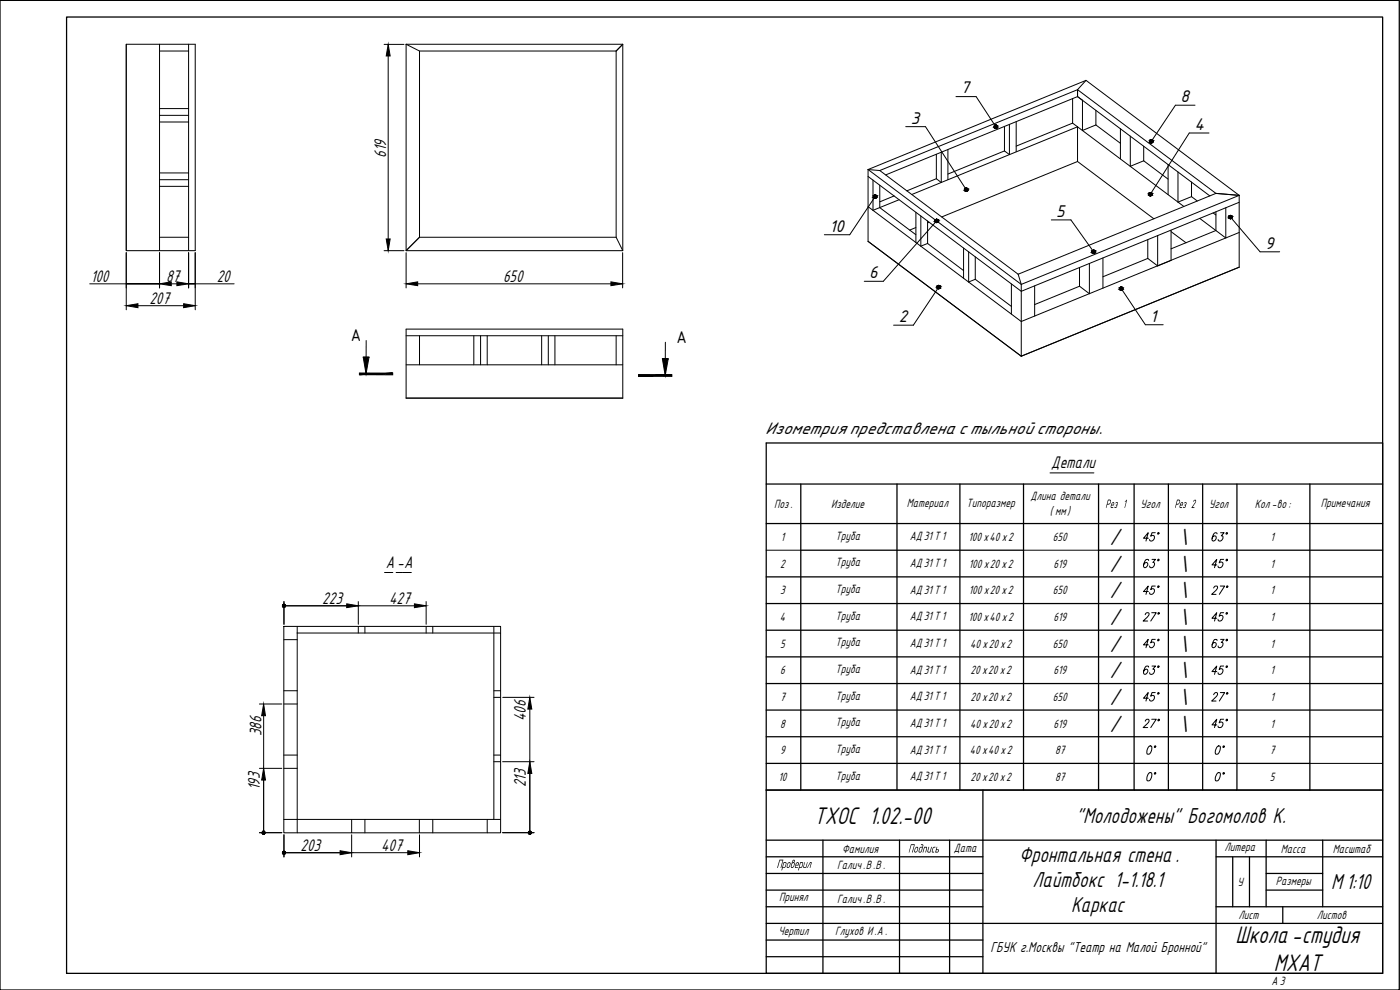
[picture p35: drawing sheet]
<svg xmlns="http://www.w3.org/2000/svg" width="420mm" height="297mm" viewBox="0 0 420 297" stroke-linecap="round" stroke-linejoin="round" font-family="sans-serif">
<defs><g id="words">
<g font-size="8">
<text x="244.3" y="247.1">ТХОС 1.02.-00</text>
<text x="370.8" y="282.9">Школа-студия</text>
<text x="382.3" y="291.2">МХАТ</text>
</g>
<g font-size="7.9">
<text x="333" y="163.5">/</text>
<text x="353.8" y="163.5">\</text>
<text x="333" y="171.5">/</text>
<text x="353.8" y="171.5">\</text>
<text x="333" y="179.5">/</text>
<text x="353.8" y="179.5">\</text>
<text x="333" y="187.5">/</text>
<text x="353.8" y="187.5">\</text>
<text x="333" y="195.5">/</text>
<text x="353.8" y="195.5">\</text>
<text x="333" y="203.5">/</text>
<text x="353.8" y="203.5">\</text>
<text x="333" y="211.5">/</text>
<text x="353.8" y="211.5">\</text>
<text x="333" y="219.5">/</text>
<text x="353.8" y="219.5">\</text>
</g>
<g font-size="7.2">
<text x="322.9" y="246.8">&quot;Молодожены&quot; Богомолов К.</text>
<text x="305.9" y="258.6">Фронтальная стена .</text>
<text x="309.9" y="266.1">Лайтбокс 1-1.18.1</text>
<text x="399.5" y="266.8">М1:10</text>
<text x="321.4" y="273.6">Каркас</text>
</g>
<g font-size="6.2">
<text x="341.8" y="163.7">45°</text>
<text x="362.7" y="163.7">63°</text>
<text x="341.8" y="187.7">27°</text>
<text x="362.7" y="187.7">45°</text>
<text x="341.8" y="211.7">45°</text>
<text x="362.3" y="211.7">27°</text>
<text x="347.8" y="235.7" transform="rotate(-90 347.8 235.7)">0°</text>
<text x="368.3" y="235.7" transform="rotate(-90 368.3 235.7)">0°</text>
</g>
<g font-size="5.7">
<text x="341.8" y="171.4">63°</text>
<text x="362.7" y="171.4">45°</text>
<text x="341.8" y="179.6">45°</text>
<text x="362.3" y="179.6">27°</text>
<text x="341.8" y="195.4">45°</text>
<text x="362.7" y="195.4">63°</text>
<text x="341.8" y="203.6">63°</text>
<text x="362.7" y="203.6">45°</text>
<text x="341.8" y="219.4">27°</text>
<text x="362.7" y="219.4">45°</text>
<text x="342.9" y="227.5">0°</text>
<text x="363.4" y="227.5">0°</text>
</g>
<g font-size="5.6">
<text x="115.9" y="47.4" transform="rotate(-90 115.9 47.4)">619</text>
<text x="27.2" y="84.6">100</text>
<text x="49.8" y="84.6">87</text>
<text x="65.1" y="84.6">20</text>
<text x="151" y="84.6">650</text>
<text x="44.8" y="91.1">207</text>
<text x="315.5" y="140.5">Детали</text>
<text x="115.8" y="170.4">А-А</text>
<text x="96.7" y="181.2">223</text>
<text x="116.8" y="181.2">427</text>
<text x="78.5" y="220.9" transform="rotate(-90 78.5 220.9)">386</text>
<text x="157.8" y="216.4" transform="rotate(-90 157.8 216.4)">406</text>
<text x="77.9" y="237.2" transform="rotate(-90 77.9 237.2)">193</text>
<text x="157.8" y="236.2" transform="rotate(-90 157.8 236.2)">213</text>
<text x="90.2" y="255.3">203</text>
<text x="114.4" y="255.3">407</text>
</g>
<g font-size="4.9">
<text x="288.4" y="28.1">7</text>
<text x="354.2" y="30.7">8</text>
<text x="273.3" y="37.1">3</text>
<text x="358.4" y="39">4</text>
<text x="317" y="65.1">5</text>
<text x="248.9" y="69.5">10</text>
<text x="379.6" y="74.6">9</text>
<text x="260.9" y="83.5">6</text>
<text x="269.7" y="96.6">2</text>
<text x="345.2" y="96.5">1</text>
<text x="105.2" y="102.4">А</text>
<text x="203" y="102.9">А</text>
<text x="229.7" y="130.2">Изометрия представлена с тыльной стороны.</text>
</g>
<text font-size="4.8" x="297.3" y="285.6">ГБУК г.Москвы &quot;Театр на Малой Бронной&quot;</text>
<g font-size="4">
<text x="232.3" y="152.4">Поз.</text>
<text x="249.5" y="152.4">Изделие</text>
<text x="272.1" y="152">Материал</text>
<text x="290.1" y="152">Типоразмер</text>
<text x="309.2" y="150.1">Длина детали</text>
<text x="315.1" y="154.5">( мм)</text>
<text x="331.7" y="152.4">Рез</text>
<text x="336.9" y="152.4">1</text>
<text x="342.3" y="152.4">Угол</text>
<text x="352.4" y="152.4">Рез 2</text>
<text x="362.8" y="152.4">Угол</text>
<text x="376.6" y="152.4">Кол-во:</text>
<text x="396.4" y="152">Примечания</text>
<text x="250.7" y="162">Труба</text>
<text x="234.3" y="162.3">1</text>
<text x="273" y="162.1">АД 31Т 1</text>
<text x="290.7" y="162.3">100 х40х2</text>
<text x="316" y="162.3">650</text>
<text x="381.3" y="162.3">1</text>
<text x="234.1" y="170.3">2</text>
<text x="250.7" y="170">Труба</text>
<text x="273" y="170.1">АД 31Т 1</text>
<text x="290.7" y="170.3">100 х20 х2</text>
<text x="316.2" y="170.3">619</text>
<text x="381.3" y="170.3">1</text>
<text x="234.1" y="178.3">3</text>
<text x="250.7" y="178">Труба</text>
<text x="273" y="178.1">АД 31Т 1</text>
<text x="290.7" y="178.3">100 х20 х2</text>
<text x="316" y="178.3">650</text>
<text x="381.3" y="178.3">1</text>
<text x="250.7" y="186">Труба</text>
<text x="234" y="186.3">4</text>
<text x="273" y="186.1">АД 31Т 1</text>
<text x="290.7" y="186.3">100 х40х2</text>
<text x="316.2" y="186.3">619</text>
<text x="381.3" y="186.3">1</text>
<text x="234.1" y="194.3">5</text>
<text x="250.7" y="194">Труба</text>
<text x="273" y="194.1">АД 31Т 1</text>
<text x="291.2" y="194.3">40 х20 х2</text>
<text x="316" y="194.3">650</text>
<text x="381.3" y="194.3">1</text>
<text x="234.1" y="202.3">6</text>
<text x="250.7" y="202">Труба</text>
<text x="273" y="202.1">АД 31Т 1</text>
<text x="291.3" y="202.3">20 х20 х2</text>
<text x="316.2" y="202.3">619</text>
<text x="381.3" y="202.3">1</text>
<text x="250.7" y="210">Труба</text>
<text x="234.1" y="210.3">7</text>
<text x="273" y="210.1">АД 31Т 1</text>
<text x="291.3" y="210.3">20 х20 х2</text>
<text x="316" y="210.3">650</text>
<text x="381.3" y="210.3">1</text>
<text x="234.1" y="218.3">8</text>
<text x="250.7" y="218">Труба</text>
<text x="273" y="218.1">АД 31Т 1</text>
<text x="291.2" y="218.3">40 х20 х2</text>
<text x="316.2" y="218.3">619</text>
<text x="381.3" y="218.3">1</text>
<text x="234.1" y="226.3">9</text>
<text x="250.7" y="226">Труба</text>
<text x="273" y="226.1">АД 31Т 1</text>
<text x="291.1" y="226.3">40х40 х2</text>
<text x="316.7" y="226.3">87</text>
<text x="381.1" y="226.3">7</text>
<text x="250.7" y="234">Труба</text>
<text x="233.6" y="234.3">10</text>
<text x="273" y="234.1">АД 31Т 1</text>
<text x="291.3" y="234.3">20 х20 х2</text>
<text x="316.7" y="234.3">87</text>
<text x="381.1" y="234.3">5</text>
<text x="252.7" y="255.8">Фамилия</text>
<text x="272.5" y="255.8">Подпись</text>
<text x="286.3" y="255.6">Дата</text>
<text x="367.5" y="255.4">Литера</text>
<text x="384.4" y="255.8">Масса</text>
<text x="400" y="255.8">Масштаб</text>
<text x="233" y="260.4">Проверил</text>
<text x="251.2" y="260.8">Галич.В.В.</text>
<text x="371.3" y="265.8">У</text>
<text x="382.9" y="265.5">Размеры</text>
<text x="233.8" y="270.5">Принял</text>
<text x="251.2" y="270.8">Галич.В.В.</text>
<text x="371.6" y="275.8">Лист</text>
<text x="395.2" y="275.8">Листов</text>
<text x="233.6" y="280.4">Чертил</text>
<text x="250.6" y="280.4">Глухов И.А.</text>
<text x="381.6" y="295.6">А 3</text>
</g>
</g></defs>
<!-- layer: 0 -->
<g fill="none" stroke="#000" stroke-width=".3">
<path d="M37.9 13.3h20.7v61.9h-20.7zM37.9 13.3v61.9M47.9 13.3v61.9M47.9 15.3h8.7M56.6 13.3v61.9M121.9 13.3h65v61.9h-65zM121.9 13.3l4 2M184.9 15.3h-59v55.9h59M184.9 15.3v55.9M186.9 13.3l-2 2M47.9 36.6h8.7M47.9 34.6h8.7"/>
<path d="M47.9 32.6h8.7M301.5 38v7.3M302.9 37.3v9.1l-1.4-1.1M305 36.5v9M321.9 36.9l-16.9 6.9M321.9 36.9l33.4 25.1M321.9 29.6v7.3M323.4 29l-57.6 23.5M323.4 26.9v2.1M323.4 26.9l-59.4 24.3M323.4 26.9l41.5 31.1M323.4 29l39.7 29.8"/>
<path d="M323.4 29l1.5 1.1v9l4-1.6M325.9 24.1l-2.5 2.8M325.9 24.1l-65.4 26.8M325.9 24.1l46 34.5M328.9 37.5l7.4 5.5M328.9 33.1v4.4M336.3 38.6v9.1M47.9 51.9h8.7M47.9 55.9h8.7M47.9 53.9h8.7M260.5 50.9v21.5l46 34.5M260.5 50.9l3.5 .3"/>
<path d="M260.5 52.9l46 34.5 65.4-26.7M260.5 50.9l46 34.4M262 54v9.1l7.8-3.2M264 51.2l41.6 31.1M264 55.6v6.7l10.9 8.1M268.4 58.8l-4.4 1.8M281 53.6l-8.8 3.7M281 46.3v7.3M281 53.6l1.5 1.2M282.5 45.7v9M284.5 44.9v9M301.5 45.3l-17 6.9"/>
<path d="M323.4 48.5v-10.5l-49.8 20.4M323.4 48.5l22.9 17.1M323.4 48.5l-40.8 16.6M339.2 40.8v9.1l4-1.7M343.2 48.2l7.4 5.5M343.2 43.8v4.4M350.6 49.3v9.1M353.5 51.6v9l4.1-1.6M357.6 59l1.7 1.3M357.6 54.6v4.4M364.9 58l7 .6M364.9 58l-59.3 24.3"/>
<path d="M371.9 58.6v21.6l-65.4 26.7M371.9 58.6l-65.4 26.7M47.9 71.2h8.7M125.9 71.2l-4 4M184.9 71.2l2 4M260.5 62l46 34.5 65.4-26.7M274.9 63.7v9.1M274.9 68.3l-1.9 .7M276.4 64.8v9.1l2-.8M278.4 66.3v6.8M278.4 73.1l10.8 8.1M278.8 66.7l-.4 .2"/>
<path d="M289.2 74.5v9M290.7 75.6v9l2-.8M292.7 77.1v6.7M326.9 79.1v9l-2.9-2.2M331 77.4v9.1M344.5 71.9v5.6M344.5 77.5l-13.5 5.5M347.4 70.7v9.1l-2.9-2.3M351.5 69.1v9M351.5 69.5l4.4 3.3M364.1 63.9l.8 .6M364.9 63.6v5.6l-13.4 5.5"/>
<path d="M367.9 62.3v9.1l-7.9-5.9M121.9 98.7h65v20.8h-65zM292.7 83.8l10.8 8.1M303.5 85.2v9.1M305.6 82.3l.9 3M306.5 85.3v21.6M310.5 85.8v9.1M324 80.3v5.6M324 85.9l-13.5 5.5M109.9 102.2v10M121.9 109.5h65M121.9 100.7h65"/>
<path d="M125.9 100.7v8.8M142.2 100.7v8.8M144.2 100.7v8.8M146.2 100.7v8.8M162.6 100.7v8.8M164.5 100.7v8.8M166.5 100.7v8.8M184.9 100.7v8.8M199.7 102.7l-.1 10M115.4 171.8h2.5M118.9 171.8h1.9M120.9 171.8h2.5"/>
<path d="M85.2 187.9h65v62h-65zM85.2 191.9h4M89.2 189.9h61M89.2 187.9v62M107.5 187.9v2M109.5 187.9v2M127.9 187.9v2M129.9 187.9v2M148.2 187.9v58M85.2 207.2h4M85.2 211.2h4M148.2 207.2h2"/>
<path d="M148.2 209.2h2M85.2 226.6h4M85.2 230.5h4M148.2 226.6h2M148.2 228.5h2M85.2 245.9h65M105.5 245.9v4M109.5 245.9v4M125.9 245.9v4M129.9 245.9v4M146.2 245.9v4"/>
</g>
<g fill="none" stroke="#000" stroke-width=".38">
<path d="M0 .1h419.9v296.9h-419.9zM20 5.1h395v286.9h-395zM230 237.1h185v54.9h-185zM295 237.1v54.9M230 252.1h185M230 257.1h65M247 252.1v39.9M270 252.1v39.9M285 252.1v39.9M365 257.1h50M365 252.1v39.9M370 257.1v15"/>
<path d="M375 257.1v15M380 252.1v20M397 252.1v20M230 262.1h65M230 267.1h65M230 272.1h65M230 277.1h185M365 272.1h50M380 262.1h17M380 267.1h17M385 272.1v5M230 282.1h65"/>
<path d="M230 287h65"/>
</g>
<g fill="#000">
<path d="M241.4 258.7l.2 .1-.3 1.3 .5 .1 .6-1.5-.5 1.7-.9-.1zM243 258.8l.6-.1-.4 1.7-.2-.1 .4-1.4h-.2l-1 1.5zM278.6 254.2l.2-.1-.3 1.4 .6 .1 .3-1.4 .3-.1-.6 1.7h-.6l-.2-.2zM280 254.3l.2-.2h.6l-.1 .2-.6 .2-.2 1 .4 .1v.2l-.6-.2z"/>
<path d="M240.1 258.8l.7-.1 .2 .5-.3 1-.8 .2-.4 .8zM240.3 258.9l-.4 1.3 .7-.2 .2-1z"/>
<path d="M281.1 254.1h.2l-.2 .7h.5l.2 .5-.4 .5h-.7zM281.1 255l-.2 .6 .6-.1 .1-.3z"/>
</g>
<g fill="none" stroke="#000" stroke-width=".3">
<path d="M115.3 13.3h5.9M116.5 16.8v54.9M37.9 75.8v17.1M47.9 75.8v10.6M56.6 75.8v10.6M58.6 75.8v17.1M115.3 75.2h5.9M121.9 75.8v10.6M186.9 75.8v10.6M26.9 85.2h11M41.4 91.7h13.7M47.9 85.2h-10h10"/>
<path d="M51.4 85.2h1.7M56.6 85.2h2h-2M58.6 85.2h11.7M125.3 85.2h58M85.2 180.5v6.8M85.2 181.8h39.2M107.5 180.5v6.8M127.9 180.5v6.8M77.9 211.2h6.7M79.1 214.7v35.1M150.9 209.2h9.4M159 212.8v37"/>
<path d="M77.9 230.5h6.7M150.8 228.5h9.5M77.9 249.8h6.7M85.2 250.5v6.6M85.2 255.8h37.2M105.5 250.5v6.6M125.9 250.5v6.6M150.8 249.8h9.5"/>
</g>
<g fill="#000" stroke="#000" stroke-width=".3">
<path d="M116.5 13.3l.6 3.5h-1.2zM115.9 71.7h1.2l-.6 3.5zM37.9 91.7l3.5-.6v1.2zM47.9 85.2l3.5-.6v1.1zM53.1 84.6l3.5 .6-3.5 .5zM55.1 91.1l3.5 .6-3.5 .6zM121.9 85.2l3.4-.6v1.1zM183.3 84.6l3.6 .6-3.6 .5zM104.1 181.2l3.4 .6-3.4 .5zM124.4 181.2l3.5 .6-3.5 .5zM79.1 211.2l.6 3.5h-1.2zM159 209.2l.6 3.6h-1.2z"/>
<path d="M79.1 230.5l.6 3.5h-1.2zM159 228.5l.6 3.6h-1.2zM102.1 255.3l3.4 .5-3.4 .6zM122.4 255.3l3.5 .5-3.5 .6z"/>
</g>
<!-- layer: 0 -->
<g fill="#000" stroke="#000" stroke-width=".3">
<path d="M109 107.2h1.7zM109 107.2l.9 5 .8-5z"/>
<path d="M107.9 112.4l10 .1v-.5zM107.9 111.9l10 .1-10 .4z"/>
<path d="M191.6 112.4v.5l10-.5zM191.6 112.9l10-.5v.5z"/>
<path d="M198.8 107.7h1.7zM198.8 107.7l.8 5 .9-5z"/>
<path d="M84.8 181.8v.2l.4-.2zM84.8 182l.4-.2-.2 .3zM85.2 181.8l-.2 .3 .2 .1z"/>
<path d="M84.8 181.8v.2l.4-.2zM84.8 182l.4-.2-.2 .3zM85.2 181.8l-.2 .3 .2 .1z"/>
<path d="M85.2 181.8v.4l.2-.1zM85.2 181.8l.4 .2-.2 .1zM85.2 181.8l.4 .2v-.2z"/>
<path d="M85 181.4l.2 .4v-.5zM84.8 181.6l.2-.2 .2 .4zM84.8 181.6v.2h.4z"/>
<path d="M85.2 181.8v.4l.2-.1zM85.2 181.8l.4 .2-.2 .1zM85.2 181.8l.4 .2v-.2z"/>
<path d="M85 181.4l.2 .4v-.5zM84.8 181.6l.2-.2 .2 .4zM84.8 181.6v.2h.4z"/>
<path d="M85.2 181.8h.4v-.2zM85.4 181.4l.2 .2-.4 .2zM85.2 181.3v.5l.2-.4z"/>
<path d="M85.2 181.8h.4v-.2zM85.4 181.4l.2 .2-.4 .2zM85.2 181.3v.5l.2-.4z"/>
<path d="M78.7 249.8v.2l.4-.2zM78.7 250l.4-.2-.2 .4zM79.1 249.8l-.2 .4 .2 .1z"/>
<path d="M78.7 249.8v.2l.4-.2zM78.7 250l.4-.2-.2 .4zM79.1 249.8l-.2 .4 .2 .1z"/>
<path d="M79.1 249.8v.5l.2-.1zM79.1 249.8l.4 .2-.2 .2zM79.1 249.8l.4 .2v-.2z"/>
<path d="M78.9 249.5l.2 .3v-.4zM78.9 249.5l.2 .3-.4-.2zM78.7 249.6v.2h.4z"/>
<path d="M79.1 249.8v.5l.2-.1zM79.1 249.8l.4 .2-.2 .2zM79.1 249.8l.4 .2v-.2z"/>
<path d="M78.9 249.5l.2 .3v-.4zM78.9 249.5l.2 .3-.4-.2zM78.7 249.6v.2h.4z"/>
<path d="M79.1 249.8h.4v-.2zM79.3 249.5l.2 .1-.4 .2zM79.1 249.4v.4l.2-.3z"/>
<path d="M79.1 249.8h.4v-.2zM79.3 249.5l.2 .1-.4 .2zM79.1 249.4v.4l.2-.3z"/>
<path d="M84.8 255.8v.3l.4-.3zM84.8 256.1l.4-.3-.2 .4zM85.2 255.8l-.2 .4 .2 .1z"/>
<path d="M84.8 255.8v.3l.4-.3zM84.8 256.1l.4-.3-.2 .4zM85.2 255.8l-.2 .4 .2 .1z"/>
<path d="M85.2 255.8v.5l.2-.1zM85.2 255.8l.4 .3-.2 .1zM85.2 255.8l.4 .3v-.3z"/>
<path d="M85 255.5l.2 .3v-.4zM85 255.5l.2 .3-.4-.2zM84.8 255.6v.2h.4z"/>
<path d="M85.2 255.8v.5l.2-.1zM85.2 255.8l.4 .3-.2 .1zM85.2 255.8l.4 .3v-.3z"/>
<path d="M85 255.5l.2 .3v-.4zM85 255.5l.2 .3-.4-.2zM84.8 255.6v.2h.4z"/>
<path d="M85.2 255.8h.4v-.2zM85.4 255.5l.2 .1-.4 .2zM85.2 255.4v.4l.2-.3z"/>
<path d="M85.2 255.8h.4v-.2zM85.4 255.5l.2 .1-.4 .2zM85.2 255.4v.4l.2-.3z"/>
<path d="M158.6 249.8v.2l.4-.2zM158.6 250l.4-.2-.2 .4zM159 249.8l-.2 .4 .2 .1z"/>
<path d="M158.6 249.8v.2l.4-.2zM158.6 250l.4-.2-.2 .4zM159 249.8l-.2 .4 .2 .1z"/>
<path d="M159 249.8v.5l.2-.1zM159 249.8l.4 .2-.2 .2zM159 249.8l.4 .2 .1-.2z"/>
<path d="M158.8 249.5l.2 .3v-.4zM158.8 249.5l.2 .3-.4-.2zM158.6 249.6v.2h.4z"/>
<path d="M159 249.8v.5l.2-.1zM159 249.8l.4 .2-.2 .2zM159 249.8l.4 .2 .1-.2z"/>
<path d="M158.8 249.5l.2 .3v-.4zM158.8 249.5l.2 .3-.4-.2zM158.6 249.6v.2h.4z"/>
<path d="M159 249.8h.5l-.1-.2zM159.2 249.5l.2 .1-.4 .2zM159 249.4v.4l.2-.3z"/>
<path d="M159 249.8h.5l-.1-.2zM159.2 249.5l.2 .1-.4 .2zM159 249.4v.4l.2-.3z"/>
</g>
<g fill="none" stroke="#000" stroke-width=".3">
<path d="M271.8 38h5.9l12.3 18.9M286.9 29h6l6 9M298.4 38l.5-.5 .5 .5-.5 .5zM358.6 31.6h-5.8l-7.3 10.8M362.8 39.9h-5.9l-11.7 18.4M262.1 59l.5-.5 .5 .5-.5 .5zM262.6 59l-7.6 11.4h-7.6M290 56.4l.5 .5-.5 .5-.5-.5zM345 42.4l.5-.5 .5 .5-.5 .5zM345.2 57.8l.5 .5-.5 .5-.4-.5zM280.6 66.3l.5-.5 .5 .5-.5 .5zM281.1 66.3l-16 18.1h-5.7"/>
<path d="M315.5 66h5.9l6.8 9.6M328.2 75l.5 .6-.5 .5-.5-.5zM368.8 65.1l.5-.5 .5 .5-.5 .5zM369.3 65.1l8.9 10.5h5.8M281.7 85.6l.5 .5-.5 .5-.5-.5zM281.7 86.1l-7.6 11.5h-5.9M336 86.6l.5-.5 .5 .5-.5 .5zM336.5 86.6l7.2 10.8h5.4"/>
</g>
<g fill="#000" stroke="#000" stroke-width=".3">
<path d="M298.7 38.5h.3zM298.8 37.5h.2zM262.5 59.5h.3zM262.6 58.5h.1zM289.8 57.4h.4zM289.9 56.4h.2zM345.1 58.7h.3zM345.1 57.8h.3zM345.4 42.9h.3zM345.4 41.9h.2zM280.9 66.7h.4zM281 65.8h.2z"/>
<path d="M328 76h.4zM328.1 75h.2zM369.1 65.6h.3zM369.2 64.6h.2zM281.6 86.6h.3zM281.6 85.6h.2zM336.3 87.1h.4zM336.4 86.1h.2z"/>
<path d="M298.7 38.5h.3zM298.8 38.5h.2z"/>
<path d="M298.8 37.5l.2 .1zM298.7 37.6h.3z"/>
<path d="M298.7 37.6h.4zM298.6 37.6h.5z"/>
<path d="M298.6 37.6l.6 .1zM298.6 37.6l.6 .1z"/>
<path d="M298.6 38.5h.5zM298.6 38.5h.4z"/>
<path d="M298.5 37.7h.8zM298.5 37.7h.8z"/>
<path d="M298.5 38.4h.7zM298.5 38.4l.6 .1z"/>
<path d="M298.5 37.7l.8 .1zM298.5 37.7l.8 .1z"/>
<path d="M298.5 38.3h.8zM298.5 38.3l.7 .1z"/>
<path d="M298.4 37.8l.9 .1zM298.4 37.8l.9 .1z"/>
<path d="M298.4 38.3h.9zM298.4 38.3h.9z"/>
<path d="M298.4 37.9l1 .1zM298.4 37.9l1 .1z"/>
<path d="M298.4 38.2h.9zM298.4 38.2l.9 .1z"/>
<path d="M298.4 38h1zM298.4 38h1z"/>
<path d="M298.4 38l1 .1zM298.4 38l1 .1z"/>
<path d="M298.4 38.1h1zM298.4 38.1l.9 .1z"/>
<path d="M262.5 59.5h.2zM262.6 59.5h.1z"/>
<path d="M262.6 58.5h.2zM262.5 58.5h.3z"/>
<path d="M262.5 58.5l.4 .1zM262.4 58.6h.5z"/>
<path d="M262.4 58.6h.6zM262.3 58.6h.7z"/>
<path d="M262.4 59.4h.5zM262.4 59.4l.4 .1z"/>
<path d="M262.3 58.6l.7 .1zM262.3 58.6l.7 .1z"/>
<path d="M262.3 59.4h.7zM262.3 59.4h.6z"/>
<path d="M262.3 58.7h.8zM262.3 58.7h.8z"/>
<path d="M262.3 59.3h.7zM262.3 59.3l.7 .1z"/>
<path d="M262.2 58.7l.9 .1zM262.2 58.7l.9 .1z"/>
<path d="M262.2 59.3h.9zM262.2 59.3h.8z"/>
<path d="M262.2 58.8l.9 .1zM262.2 58.8l.9 .1z"/>
<path d="M262.2 59.2h.9zM262.2 59.2l.9 .1z"/>
<path d="M262.1 58.9l1 .1zM262.1 58.9l1 .1z"/>
<path d="M262.1 59l1 .1zM262.1 59l1 .1z"/>
<path d="M262.1 59.1h1zM262.1 59.1l1 .1z"/>
<path d="M289.8 57.4h.3zM289.9 57.4h.2z"/>
<path d="M289.9 56.4l.3 .1zM289.8 56.5h.4z"/>
<path d="M289.8 56.5h.4zM289.7 56.5h.5z"/>
<path d="M289.7 56.5h.6zM289.7 56.5h.6z"/>
<path d="M289.7 57.3h.5zM289.7 57.3l.5 .1z"/>
<path d="M289.6 56.5l.8 .1zM289.6 56.5l.8 .1z"/>
<path d="M289.6 57.3h.7zM289.6 57.3h.6z"/>
<path d="M289.6 56.6l.8 .1zM289.6 56.6l.8 .1z"/>
<path d="M289.6 57.2h.8zM289.6 57.2l.7 .1z"/>
<path d="M289.6 56.7l.8 .1zM289.6 56.7l.8 .1z"/>
<path d="M289.6 57.2h.8zM289.6 57.2h.8z"/>
<path d="M289.5 56.8h.9zM289.5 56.8h.9z"/>
<path d="M289.5 56.8l1 .1zM289.5 56.8l1 .1z"/>
<path d="M289.5 57l.9 .1zM289.5 57l.9 .1z"/>
<path d="M289.5 57.1h.9zM289.5 57.1l.9 .1z"/>
<path d="M289.5 56.9h1zM289.5 56.9l.9 .1z"/>
<path d="M345.1 58.7h.3zM345.1 58.7h.3z"/>
<path d="M345.4 42.9h.2zM345.4 42.9h.2z"/>
<path d="M345.1 57.8h.3zM345.1 57.8h.3z"/>
<path d="M345.1 57.8l.4 .1zM345.1 57.8l.4 .1z"/>
<path d="M345 57.9h.6zM344.9 57.9h.7z"/>
<path d="M345 58.7h.5zM345 58.7h.4z"/>
<path d="M344.9 57.9h.8zM344.8 57.9h.9z"/>
<path d="M344.9 58.7h.7zM344.9 58.7h.6z"/>
<path d="M345.4 41.9h.3zM345.4 41.9h.3z"/>
<path d="M344.8 57.9l.9 .1zM344.8 57.9l.9 .1z"/>
<path d="M344.8 58.6h.9zM344.8 58.6l.8 .1z"/>
<path d="M345.4 41.9l.4 .1zM345.3 42h.5z"/>
<path d="M344.8 58l.9 .1zM344.8 58l.9 .1z"/>
<path d="M344.8 58.5h.9zM344.8 58.5l.9 .1z"/>
<path d="M344.8 58.1l.9 .1zM344.8 58.1l.9 .1z"/>
<path d="M344.8 58.2l.9 .1zM344.8 58.2l.9 .1z"/>
<path d="M344.8 58.3l.9 .1zM344.8 58.3l.9 .1z"/>
<path d="M344.8 58.4h.9zM344.8 58.4h.9z"/>
<path d="M344.8 58.4h.9zM344.8 58.4l.9 .1z"/>
<path d="M345.3 42h.5zM345.2 42h.6z"/>
<path d="M345.3 42.8h.5zM345.3 42.8l.4 .1z"/>
<path d="M345.2 42l.7 .1zM345.2 42l.7 .1z"/>
<path d="M345.2 42.8h.6zM345.2 42.8h.6z"/>
<path d="M345.1 42.1h.8zM345.1 42.1h.8z"/>
<path d="M345.1 42.7h.8zM345.1 42.7l.7 .1z"/>
<path d="M345.1 42.1l.9 .1zM345.1 42.1l.9 .1z"/>
<path d="M345.1 42.7h.8zM345.1 42.7h.8z"/>
<path d="M345.1 42.2l.9 .1zM345.1 42.2l.9 .1z"/>
<path d="M345 42.3l1 .1zM345 42.3l1 .1z"/>
<path d="M345 42.5l1 .1zM345 42.5l1 .1z"/>
<path d="M345.1 42.6h.9zM345.1 42.6l.8 .1z"/>
<path d="M345 42.4h1zM345 42.4l1 .1z"/>
<path d="M280.9 66.7l.3 .1zM281 66.8h.2z"/>
<path d="M281 65.8h.3zM280.9 65.8h.4z"/>
<path d="M280.9 65.8l.4 .1zM280.8 65.9h.5z"/>
<path d="M280.8 65.9h.6zM280.8 65.9h.6z"/>
<path d="M280.8 66.7h.5zM280.8 66.7h.5z"/>
<path d="M280.8 65.9l.7 .1zM280.8 65.9l.7 .1z"/>
<path d="M280.8 66.7h.6zM280.8 66.7h.5z"/>
<path d="M280.7 66h.9zM280.7 66h.9z"/>
<path d="M280.7 66.6h.8zM280.7 66.6l.7 .1z"/>
<path d="M280.7 66l.9 .1zM280.7 66l.9 .1z"/>
<path d="M280.6 66.1l1 .1zM280.6 66.1l1 .1z"/>
<path d="M280.6 66.4l1 .1zM280.6 66.4l1 .1z"/>
<path d="M280.7 66.5h.9zM280.7 66.5l.8 .1z"/>
<path d="M280.6 66.2l1 .1zM280.6 66.2l1 .1z"/>
<path d="M280.6 66.3l1 .1zM280.6 66.3l1 .1z"/>
<path d="M280.6 66.4h1zM280.6 66.4h1z"/>
<path d="M328 76l.3 .1zM328.1 76.1h.2z"/>
<path d="M328.1 75l.3 .1zM328 75.1h.4z"/>
<path d="M328 75.1h.5zM328 75.1h.5z"/>
<path d="M328 75.1l.5 .1zM327.9 75.2h.6z"/>
<path d="M328 76h.5zM328 76h.4z"/>
<path d="M327.9 75.2h.7zM327.9 75.2h.7z"/>
<path d="M327.9 75.9h.6zM327.9 75.9l.6 .1z"/>
<path d="M327.8 75.2l.8 .1zM327.8 75.2l.8 .1z"/>
<path d="M327.8 75.9h.8zM327.8 75.9h.7z"/>
<path d="M327.8 75.3l.9 .1zM327.8 75.3l.9 .1z"/>
<path d="M327.8 75.8h.8zM327.8 75.8l.8 .1z"/>
<path d="M327.7 75.4l1 .1zM327.7 75.4l1 .1z"/>
<path d="M327.7 75.7h1zM327.7 75.7l.9 .1z"/>
<path d="M327.7 75.5l1 .1zM327.7 75.5l1 .1z"/>
<path d="M327.7 75.6h1zM327.7 75.6h1z"/>
<path d="M327.7 75.6h1zM327.7 75.6l1 .1z"/>
<path d="M369.1 65.6h.3zM369.2 65.6h.2z"/>
<path d="M369.2 64.6l.2 .1zM369.1 64.7h.3z"/>
<path d="M369.1 64.7h.4zM369 64.7h.5z"/>
<path d="M369 64.7l.6 .1zM368.9 64.8h.7z"/>
<path d="M369 65.6h.5zM369 65.6h.4z"/>
<path d="M368.9 64.8h.8zM368.9 64.8h.8z"/>
<path d="M368.9 65.5h.7zM368.9 65.5l.6 .1z"/>
<path d="M368.9 64.8l.8 .1zM368.9 64.8l.8 .1z"/>
<path d="M368.9 65.4h.8zM368.9 65.4l.7 .1z"/>
<path d="M368.9 64.9l.8 .1zM368.9 64.9l.8 .1z"/>
<path d="M368.9 65.4h.8zM368.9 65.4h.8z"/>
<path d="M368.8 65l.9 .1zM368.8 65l.9 .1z"/>
<path d="M368.8 65.1h1zM368.8 65.1h1z"/>
<path d="M368.8 65.2l.9 .1zM368.8 65.2l.9 .1z"/>
<path d="M368.8 65.3h.9zM368.8 65.3l.9 .1z"/>
<path d="M368.8 65.1h1zM368.8 65.1l.9 .1z"/>
<path d="M281.6 86.6h.2zM281.6 86.6h.2z"/>
<path d="M281.6 85.6l.3 .1zM281.6 85.7h.3z"/>
<path d="M281.6 85.7h.4zM281.5 85.7h.5z"/>
<path d="M281.5 85.7l.6 .1zM281.4 85.8h.7z"/>
<path d="M281.5 86.6h.5zM281.5 86.6h.4z"/>
<path d="M281.4 85.8h.7zM281.4 85.8h.7z"/>
<path d="M281.4 86.5h.7zM281.4 86.5l.6 .1z"/>
<path d="M281.3 85.8l.9 .1zM281.3 85.8l.9 .1z"/>
<path d="M281.3 86.5h.8zM281.3 86.5h.8z"/>
<path d="M281.3 85.9l.9 .1zM281.3 85.9l.9 .1z"/>
<path d="M281.3 86.4h.9zM281.3 86.4l.8 .1z"/>
<path d="M281.3 86h.9zM281.3 86h.9z"/>
<path d="M281.3 86.3h.9zM281.3 86.3l.9 .1z"/>
<path d="M281.2 86l1 .1zM281.2 86l1 .1z"/>
<path d="M281.2 86.1l1 .1zM281.2 86.1l1 .1z"/>
<path d="M281.2 86.2h1zM281.2 86.2l1 .1z"/>
<path d="M336.3 87.1h.3zM336.4 87.1h.2z"/>
<path d="M336.4 86.1h.3zM336.3 86.1h.4z"/>
<path d="M336.3 86.1l.5 .1zM336.3 86.2h.5z"/>
<path d="M336.3 86.2h.5zM336.2 86.2h.6z"/>
<path d="M336.3 87h.5zM336.3 87l.4 .1z"/>
<path d="M336.2 86.2l.7 .1zM336.2 86.2l.7 .1z"/>
<path d="M336.2 87h.6zM336.2 87h.6z"/>
<path d="M336.1 86.3h.8zM336 86.3h.9z"/>
<path d="M336.1 86.9h.8zM336.1 86.9l.7 .1z"/>
<path d="M336 86.3l1 .1zM336 86.3l1 .1z"/>
<path d="M336 86.9h.9zM336 86.9h.9z"/>
<path d="M336 86.4l1 .1zM336 86.4l1 .1z"/>
<path d="M336 86.5l1 .1zM336 86.5l1 .1z"/>
<path d="M336 86.6l1 .1zM336 86.6l1 .1z"/>
<path d="M336 86.7l1 .1zM336 86.7l1 .1z"/>
<path d="M336 86.8h1zM336 86.8l.9 .1z"/>
</g>
<path d="M315.1 141.9h13.2M230 165.1h10.3M307.2 165.1h22.5M393.1 229.1h21.9M393.1 237.1h21.9" fill="none" stroke="#000" stroke-width=".3"/>
<g fill="none" stroke="#000" stroke-width=".38">
<path d="M230 145.2h185M230 157.1h185M240.3 145.2v91.9M269.2 145.2v91.9M288.1 145.2v91.9M307.2 145.2v91.9M329.7 145.2v91.9M340.4 145.2v91.9M350.6 145.2v91.9M360.9 145.2v91.9M371.2 145.2v91.9M393.1 145.2v91.9h-163.1v-104.2h185v104.2"/>
<path d="M230 173.1h185M240.3 165.1h66.9M329.7 165.1h85.3M230 181.1h185M230 189.1h185M230 197.1h185M230 205.1h185M230 213h185M230 221.1h185M230 229.1h163.1"/>
</g>
<use href="#words"/>
</svg>
